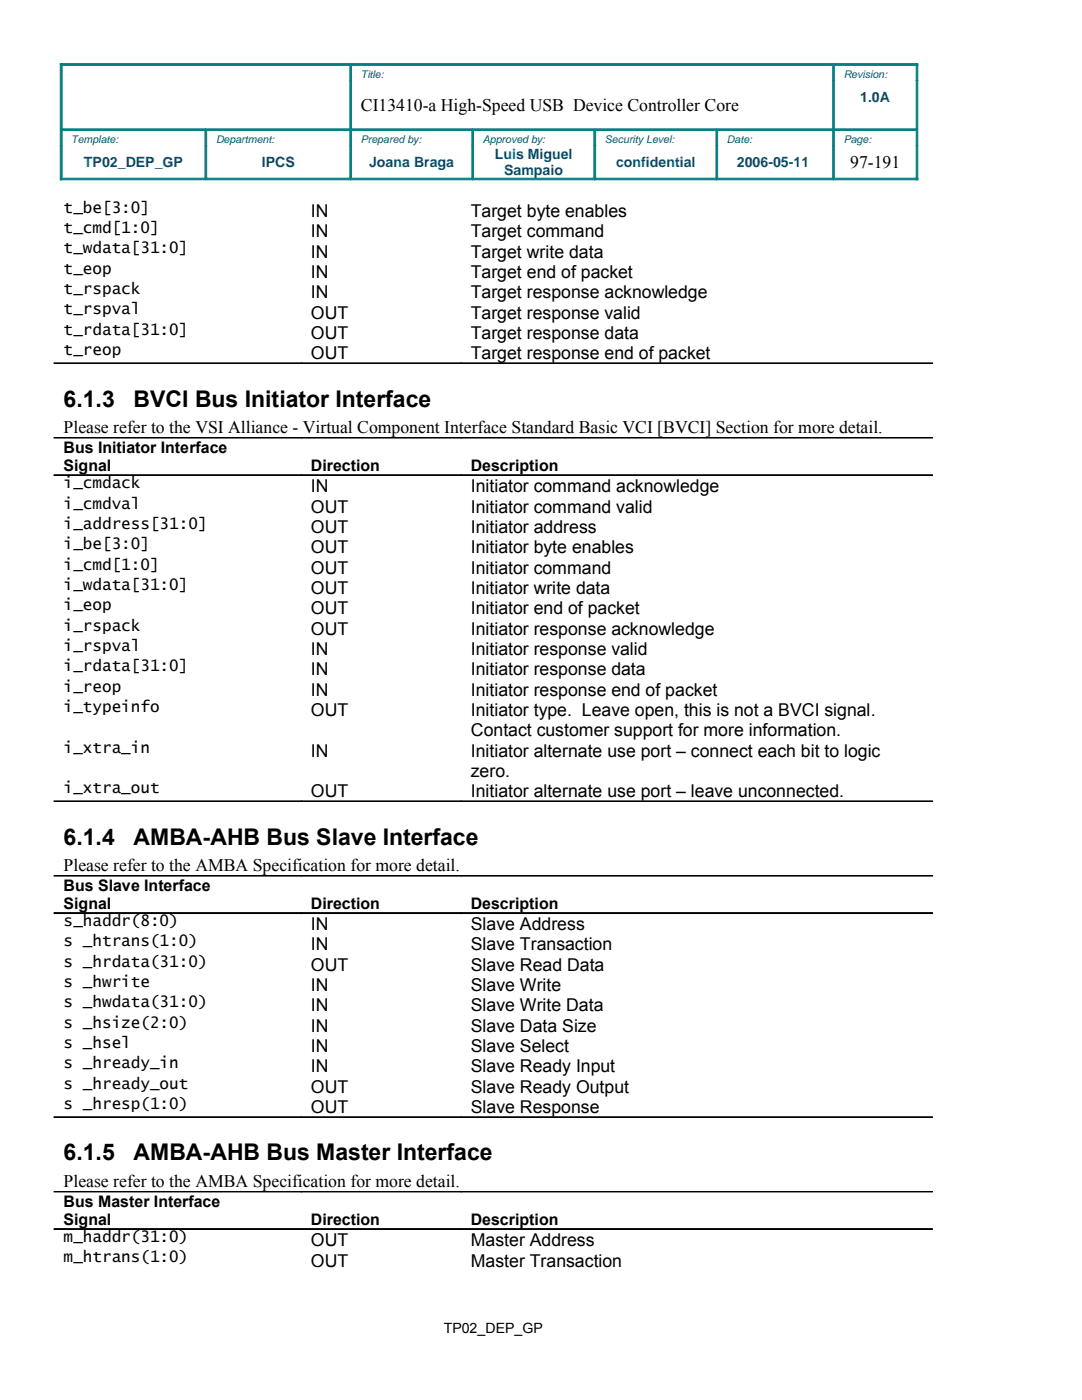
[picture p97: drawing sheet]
<svg xmlns="http://www.w3.org/2000/svg" width="216mm" height="279mm" viewBox="0 0 216 279" stroke-linecap="round" stroke-linejoin="round" font-family="sans-serif">
<defs><g id="words">
<g font-size="4.6">
<text x="12.7" y="81.1">6.1.3</text>
<text x="26.7" y="81.1">BVCI Bus Initiator Interface</text>
<text x="12.7" y="168.6">6.1.4</text>
<text x="26.7" y="168.6">AMBA-AHB Bus Slave Interface</text>
<text x="12.7" y="231.6">6.1.5</text>
<text x="26.7" y="231.6">AMBA-AHB Bus Master Interface</text>
</g>
<g font-size="3.5">
<text x="72" y="22.2">CI13410-a High-Speed USB Device Controller Core</text>
<text x="169.7" y="33.5">97-191</text>
<text x="62.1" y="43.3">IN</text>
<text x="62.1" y="47.3">IN</text>
<text x="93.9" y="43.3">Target byte enables</text>
<text x="93.9" y="47.3">Target command</text>
<text x="62.1" y="51.4">IN</text>
<text x="93.9" y="51.4">Target write data</text>
<text x="62.1" y="55.5">IN</text>
<text x="62.1" y="59.5">IN</text>
<text x="93.9" y="55.5">Target end of packet</text>
<text x="93.9" y="59.5">Target response acknowledge</text>
<text x="62.1" y="63.6">OUT</text>
<text x="93.9" y="63.6">Target response valid</text>
<text x="62.1" y="67.6">OUT</text>
<text x="62.1" y="71.7">OUT</text>
<text x="93.9" y="67.6">Target response data</text>
<text x="93.9" y="71.7">Target response end of packet</text>
<text x="12.7" y="86.5">Please refer to the VSI Alliance - Virtual Component Interface Standard Basic VCI [BVCI] Section for more detail.</text>
<text x="62.1" y="98.2">IN</text>
<text x="93.9" y="98.2">Initiator command acknowledge</text>
<text x="62.1" y="102.3">OUT</text>
<text x="62.1" y="106.4">OUT</text>
<text x="93.9" y="102.3">Initiator command valid</text>
<text x="93.9" y="106.4">Initiator address</text>
<text x="62.1" y="110.4">OUT</text>
<text x="93.9" y="110.4">Initiator byte enables</text>
<text x="62.1" y="114.5">OUT</text>
<text x="62.1" y="118.5">OUT</text>
<text x="93.9" y="114.5">Initiator command</text>
<text x="93.9" y="118.5">Initiator write data</text>
<text x="62.1" y="122.6">OUT</text>
<text x="93.9" y="122.6">Initiator end of packet</text>
<text x="62.1" y="126.6">OUT</text>
<text x="62.1" y="130.7">IN</text>
<text x="93.9" y="126.6">Initiator response acknowledge</text>
<text x="93.9" y="130.7">Initiator response valid</text>
<text x="62.1" y="134.8">IN</text>
<text x="93.9" y="134.8">Initiator response data</text>
<text x="62.1" y="138.8">IN</text>
<text x="62.1" y="142.9">OUT</text>
<text x="93.9" y="138.8">Initiator response end of packet</text>
<text x="93.9" y="142.9">Initiator type. Leave open, this is not a BVCI signal.</text>
<text x="93.9" y="146.9">Contact customer support for more information.</text>
<text x="62.1" y="151">IN</text>
<text x="93.9" y="151">Initiator alternate use port – connect each bit to logic</text>
<text x="93.9" y="155">zero.</text>
<text x="62.1" y="159.1">OUT</text>
<text x="93.9" y="159.1">Initiator alternate use port – leave unconnected.</text>
<text x="12.7" y="173.9">Please refer to the AMBA Specification for more detail.</text>
<text x="62.1" y="185.6">IN</text>
<text x="93.9" y="185.6">Slave Address</text>
<text x="62.1" y="189.7">IN</text>
<text x="93.9" y="189.7">Slave Transaction</text>
<text x="62.1" y="193.7">OUT</text>
<text x="62.1" y="197.8">IN</text>
<text x="93.9" y="193.7">Slave Read Data</text>
<text x="93.9" y="197.8">Slave Write</text>
<text x="62.1" y="201.9">IN</text>
<text x="93.9" y="201.9">Slave Write Data</text>
<text x="62.1" y="205.9">IN</text>
<text x="62.1" y="210">IN</text>
<text x="93.9" y="205.9">Slave Data Size</text>
<text x="93.9" y="210">Slave Select</text>
<text x="62.1" y="214">IN</text>
<text x="93.9" y="214">Slave Ready Input</text>
<text x="62.1" y="218.1">OUT</text>
<text x="93.9" y="218.1">Slave Ready Output</text>
<text x="62.1" y="222.1">OUT</text>
<text x="93.9" y="222.1">Slave Response</text>
<text x="12.7" y="237">Please refer to the AMBA Specification for more detail.</text>
<text x="62.1" y="248.7">OUT</text>
<text x="93.9" y="248.7">Master Address</text>
<text x="62.1" y="252.8">OUT</text>
<text x="93.9" y="252.8">Master Transaction</text>
</g>
<g font-size="3.2">
<text x="12.7" y="42.5">t_be[3:0]</text>
<text x="12.7" y="46.5">t_cmd[1:0]</text>
<text x="12.7" y="50.6">t_wdata[31:0]</text>
<text x="12.7" y="54.6">t_eop</text>
<text x="12.7" y="58.7">t_rspack</text>
<text x="12.7" y="62.8">t_rspval</text>
<text x="12.7" y="66.8">t_rdata[31:0]</text>
<text x="12.7" y="70.9">t_reop</text>
<text x="12.7" y="90.4">Bus Initiator Interface</text>
<text x="12.7" y="94.1">Signal</text>
<text x="62.1" y="94.1">Direction</text>
<text x="93.9" y="94.1">Description</text>
<text x="12.7" y="97.4">i_cmdack</text>
<text x="12.7" y="101.5">i_cmdval</text>
<text x="12.7" y="105.6">i_address[31:0]</text>
<text x="12.7" y="109.6">i_be[3:0]</text>
<text x="12.7" y="113.7">i_cmd[1:0]</text>
<text x="12.7" y="117.7">i_wdata[31:0]</text>
<text x="12.7" y="121.8">i_eop</text>
<text x="12.7" y="125.8">i_rspack</text>
<text x="12.7" y="129.9">i_rspval</text>
<text x="12.7" y="133.9">i_rdata[31:0]</text>
<text x="12.7" y="138">i_reop</text>
<text x="12.7" y="142.1">i_typeinfo</text>
<text x="12.7" y="150.2">i_xtra_in</text>
<text x="12.7" y="158.3">i_xtra_out</text>
<text x="12.7" y="177.8">Bus Slave Interface</text>
<text x="12.7" y="181.5">Signal</text>
<text x="12.7" y="184.8">s_haddr(8:0)</text>
<text x="62.1" y="181.5">Direction</text>
<text x="93.9" y="181.5">Description</text>
<text x="12.7" y="188.9">s _htrans(1:0)</text>
<text x="12.7" y="192.9">s _hrdata(31:0)</text>
<text x="12.7" y="197">s _hwrite</text>
<text x="12.7" y="201">s _hwdata(31:0)</text>
<text x="12.7" y="205.1">s _hsize(2:0)</text>
<text x="12.7" y="209.2">s _hsel</text>
<text x="12.7" y="213.2">s _hready_in</text>
<text x="12.7" y="217.3">s _hready_out</text>
<text x="12.7" y="221.3">s _hresp(1:0)</text>
<text x="12.7" y="240.9">Bus Master Interface</text>
<text x="12.7" y="244.5">Signal</text>
<text x="62.1" y="244.5">Direction</text>
<text x="93.9" y="244.5">Description</text>
<text x="12.7" y="247.9">m_haddr(31:0)</text>
<text x="12.7" y="252">m_htrans(1:0)</text>
</g>
<g font-size="2.8" fill="#004186">
<text x="171.7" y="20.3">1.0A</text>
<text x="16.8" y="33.3">TP02_DEP_GP</text>
<text x="52.2" y="33.3">IPCS</text>
<text x="73.7" y="33.3">Joana Braga</text>
<text x="98.7" y="31.7">Luis Miguel</text>
<text x="100.6" y="35">Sampaio</text>
<text x="122.9" y="33.3">confidential</text>
<text x="147" y="33.3">2006-05-11</text>
</g>
<text font-size="2.8" x="88.5" y="266.1">TP02_DEP_GP</text>
<g font-size="2.1" fill="#004186">
<text x="72" y="15.6">Title:</text>
<text x="168.3" y="15.6">Revision:</text>
<text x="14.2" y="28.6">Template:</text>
<text x="43.1" y="28.6">Department:</text>
<text x="72" y="28.6">Prepared by:</text>
<text x="96.3" y="28.6">Approved by:</text>
<text x="120.7" y="28.6">Security Level:</text>
<text x="145.1" y="28.6">Date:</text>
<text x="168.3" y="28.6">Page:</text>
</g>
</g></defs>
<g fill="#008080" stroke="#008080" stroke-width=".2">
<path d="M166.3 12.7h16.8v.4h-16.8z" fill-rule="evenodd"/>
<path d="M12 12.7h58v.4h-58z" fill-rule="evenodd"/>
<path d="M70 12.7h96.3v.4h-96.3z" fill-rule="evenodd"/>
<path d="M166.3 25.7h16.5v.3h-16.5z" fill-rule="evenodd"/>
<path d="M41.1 25.7h28.9v.3h-28.9z" fill-rule="evenodd"/>
<path d="M143 25.7h23.3v.3h-23.3z" fill-rule="evenodd"/>
<path d="M12.4 25.7h28.7v.3h-28.7z" fill-rule="evenodd"/>
<path d="M70 25.7h24.3v.3h-24.3z" fill-rule="evenodd"/>
<path d="M94.3 25.7h24.4v.3h-24.4z" fill-rule="evenodd"/>
<path d="M118.7 25.7h24.3v.3h-24.3z" fill-rule="evenodd"/>
<path d="M166.3 35.6h16.8v.3h-16.8z" fill-rule="evenodd"/>
<path d="M12 35.6h29.1v.3h-29.1z" fill-rule="evenodd"/>
<path d="M41.1 35.6h28.9v.3h-28.9z" fill-rule="evenodd"/>
<path d="M70 35.6h24.3v.3h-24.3z" fill-rule="evenodd"/>
<path d="M94.3 35.6h24.4v.3h-24.4z" fill-rule="evenodd"/>
<path d="M118.7 35.6h24.3v.3h-24.3z" fill-rule="evenodd"/>
<path d="M143 35.6h23.3v.3h-23.3z" fill-rule="evenodd"/>
<path d="M12 29.1h.4v6.8h-.4z" fill-rule="evenodd"/>
<path d="M12 12.7h.4v13h-.4z" fill-rule="evenodd"/>
<path d="M12 25.7h.4v3.4h-.4z" fill-rule="evenodd"/>
<path d="M40.9 26.1h.3v3h-.3z" fill-rule="evenodd"/>
<path d="M40.9 29.1h.3v6.4h-.3z" fill-rule="evenodd"/>
<path d="M69.8 16.1h.3v9.6h-.3z" fill-rule="evenodd"/>
<path d="M69.8 13.1h.3v3h-.3z" fill-rule="evenodd"/>
<path d="M69.8 25.7h.3v3.4h-.3z" fill-rule="evenodd"/>
<path d="M69.8 29.1h.3v6.4h-.3z" fill-rule="evenodd"/>
<path d="M94.2 26.1h.3v3h-.3z" fill-rule="evenodd"/>
<path d="M94.2 29.1h.3v6.4h-.3z" fill-rule="evenodd"/>
<path d="M118.5 26.1h.4v3h-.4z" fill-rule="evenodd"/>
<path d="M118.5 29.1h.4v6.4h-.4z" fill-rule="evenodd"/>
<path d="M142.9 26.1h.3v3h-.3z" fill-rule="evenodd"/>
<path d="M142.9 29.1h.3v6.4h-.3z" fill-rule="evenodd"/>
<path d="M166.2 13.1h.3v3h-.3z" fill-rule="evenodd"/>
<path d="M166.2 16.1h.3v9.6h-.3z" fill-rule="evenodd"/>
<path d="M166.2 25.7h.3v3.4h-.3z" fill-rule="evenodd"/>
<path d="M166.2 29.1h.3v6.4h-.3z" fill-rule="evenodd"/>
<path d="M182.8 29.1h.3v6.8h-.3z" fill-rule="evenodd"/>
<path d="M182.8 16.1h.3v9.6h-.3z" fill-rule="evenodd"/>
<path d="M182.8 12.7h.3v3.4h-.3z" fill-rule="evenodd"/>
<path d="M182.8 25.7h.3v3.4h-.3z" fill-rule="evenodd"/>
</g>
<g fill="#000" stroke="#000" stroke-width=".2">
<path d="M10.8 72.4h49.3v.2h-49.3z" fill-rule="evenodd"/>
<path d="M60.1 72.4h31.9v.2h-31.9z" fill-rule="evenodd"/>
<path d="M92 72.4h94.1v.2h-94.1z" fill-rule="evenodd"/>
<path d="M10.8 87.3h49.3v.1h-49.3z" fill-rule="evenodd"/>
<path d="M10.8 94.8h49.3v.1h-49.3z" fill-rule="evenodd"/>
<path d="M60.1 87.3h31.9v.1h-31.9z" fill-rule="evenodd"/>
<path d="M60.1 94.8h31.9v.1h-31.9z" fill-rule="evenodd"/>
<path d="M92 87.3h94.1v.1h-94.1z" fill-rule="evenodd"/>
<path d="M92 94.8h94.1v.1h-94.1z" fill-rule="evenodd"/>
<path d="M10.8 159.8h49.3v.2h-49.3z" fill-rule="evenodd"/>
<path d="M60.1 159.8h31.9v.2h-31.9z" fill-rule="evenodd"/>
<path d="M92 159.8h94.1v.2h-94.1z" fill-rule="evenodd"/>
<path d="M10.8 174.7h49.3v.1h-49.3z" fill-rule="evenodd"/>
<path d="M60.1 174.7h31.9v.1h-31.9z" fill-rule="evenodd"/>
<path d="M92 174.7h94.1v.1h-94.1z" fill-rule="evenodd"/>
<path d="M10.8 182.1h49.3v.2h-49.3z" fill-rule="evenodd"/>
<path d="M60.1 182.1h31.9v.2h-31.9z" fill-rule="evenodd"/>
<path d="M92 182.1h94.1v.2h-94.1z" fill-rule="evenodd"/>
<path d="M10.8 222.9h49.3v.2h-49.3z" fill-rule="evenodd"/>
<path d="M10.8 237.7h49.3v.2h-49.3z" fill-rule="evenodd"/>
<path d="M60.1 222.9h31.9v.2h-31.9z" fill-rule="evenodd"/>
<path d="M60.1 237.7h31.9v.2h-31.9z" fill-rule="evenodd"/>
<path d="M92 222.9h94.1v.2h-94.1z" fill-rule="evenodd"/>
<path d="M92 237.7h94.1v.2h-94.1z" fill-rule="evenodd"/>
<path d="M10.8 245.2h49.3v.2h-49.3z" fill-rule="evenodd"/>
<path d="M60.1 245.2h31.9v.2h-31.9z" fill-rule="evenodd"/>
<path d="M92 245.2h94.1v.2h-94.1z" fill-rule="evenodd"/>
</g>
<use href="#words"/>
</svg>
